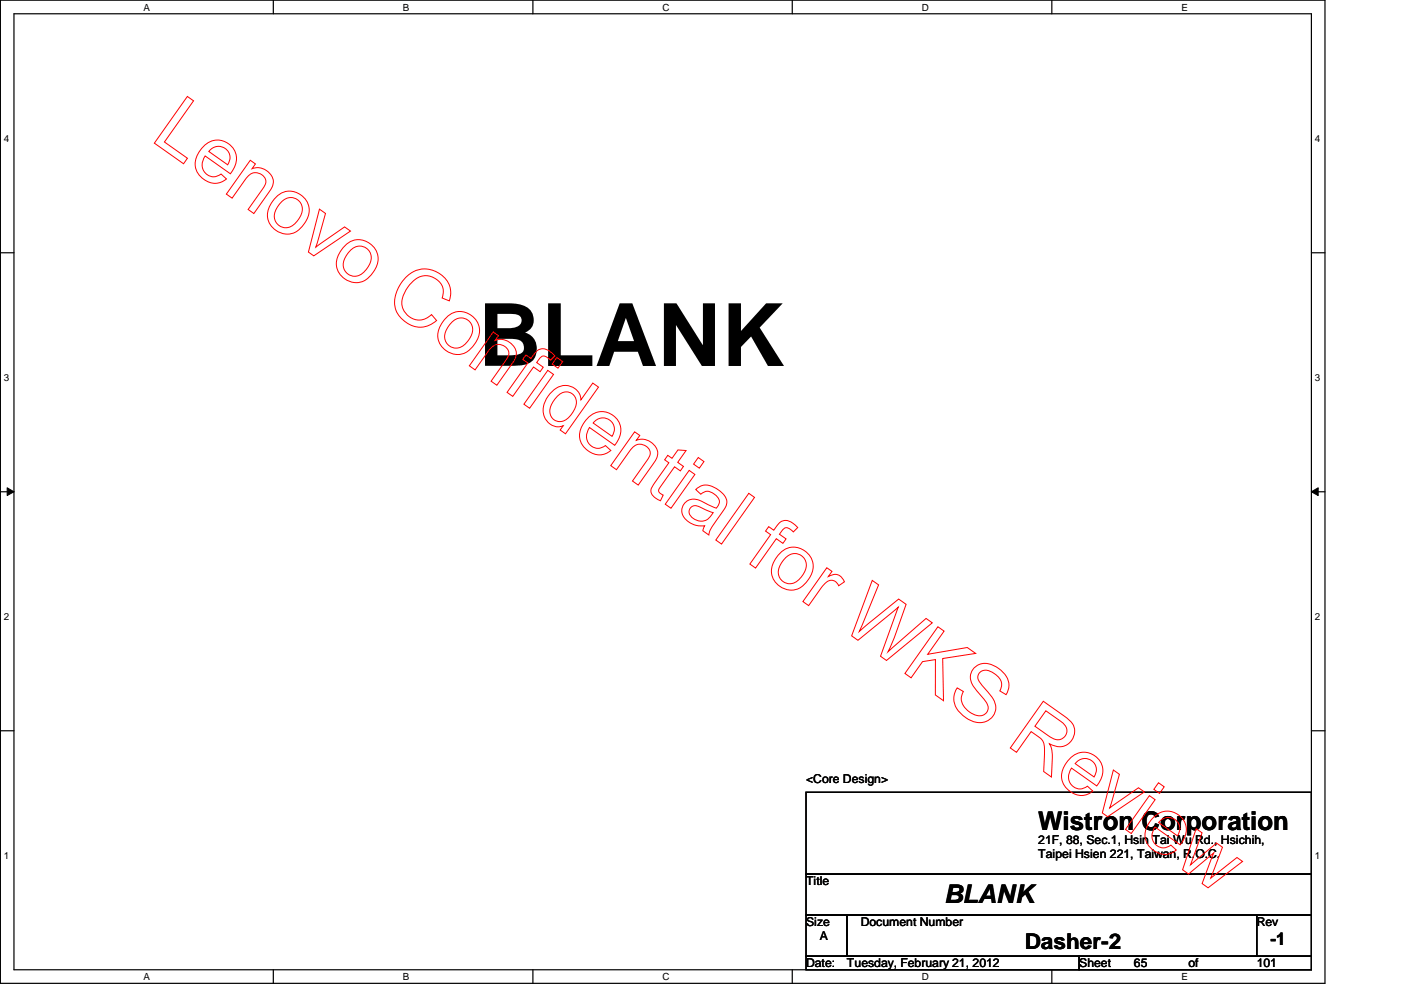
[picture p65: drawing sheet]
<svg xmlns="http://www.w3.org/2000/svg" width="297mm" height="210mm" viewBox="0 0 297 210" stroke-linecap="round" stroke-linejoin="round" font-family="sans-serif">
<defs><g id="words">
<text font-size="18.5" x="101.4" y="77.6">BLANK</text>
<g font-size="5.5">
<text x="220.1" y="175.9">Wistron Corporation</text>
<text x="200.1" y="191.5">BLANK</text>
</g>
<text font-size="4.6" x="217.3" y="201.2">Dasher-2</text>
<text font-size="3.7" x="269.4" y="200.4">-1</text>
<g font-size="2.6">
<text x="170.9" y="165.9">&lt;Core Design&gt;</text>
<text x="220.1" y="179">21F, 88, Sec.1, Hsin Tai Wu Rd., Hsichih,</text>
<text x="220.1" y="181.9">Taipei Hsien 221, Taiwan, R.O.C.</text>
<text x="170.9" y="187.7">Title</text>
<text x="170.9" y="196.3">Size</text>
<text x="182.5" y="196.3">Document Number</text>
<text x="266.4" y="196.3">Rev</text>
<text x="173.8" y="199.3">A</text>
<text x="170.9" y="205.1">Date:</text>
<text x="179.6" y="205.1">Tuesday, February 21, 2012</text>
<text x="228.8" y="205.1">Sheet</text>
<text x="240.4" y="205.1">65</text>
<text x="252" y="205.1">of</text>
<text x="266.4" y="205.1">101</text>
</g>
<g font-size="2.1">
<text x="30.4" y="2.2">A</text>
<text x="85.4" y="2.2">B</text>
<text x="140.5" y="2.2">C</text>
<text x="195.4" y="2.2">D</text>
<text x="250.5" y="2.2">E</text>
<text x=".8" y="30.1">4</text>
<text x="278.8" y="30.1">4</text>
<text x=".8" y="80.8">3</text>
<text x="278.8" y="80.8">3</text>
<text x=".8" y="131.5">2</text>
<text x="278.8" y="131.5">2</text>
<text x=".8" y="182.2">1</text>
<text x="278.8" y="182.2">1</text>
<text x="30.4" y="207.8">A</text>
<text x="85.4" y="207.8">B</text>
<text x="140.5" y="207.8">C</text>
<text x="195.4" y="207.8">D</text>
<text x="250.5" y="207.8">E</text>
</g>
</g></defs>
<path d="M.1 0h280.8v208.5h-280.8zM3 2.9h275v202.7h-275z" fill="none" stroke="#000" stroke-width=".25"/>
<g fill="#fff">
<path d="M30.4 .3h1.4v2.4h-1.4z"/>
<path d="M30.4 205.9h1.4v2.3h-1.4z"/>
</g>
<path d="M58 0v2.9M58 205.6v2.9" fill="none" stroke="#000" stroke-width=".25"/>
<g fill="#fff">
<path d="M85.4 .3h1.4v2.4h-1.4z"/>
<path d="M85.4 205.9h1.4v2.3h-1.4z"/>
</g>
<path d="M113 0v2.9M113 205.6v2.9" fill="none" stroke="#000" stroke-width=".25"/>
<g fill="#fff">
<path d="M140.5 .3h1.4v2.4h-1.4z"/>
<path d="M140.5 205.9h1.4v2.3h-1.4z"/>
</g>
<path d="M168 0v2.9M168 205.6v2.9" fill="none" stroke="#000" stroke-width=".25"/>
<g fill="#fff">
<path d="M195.4 .3h1.5v2.4h-1.5z"/>
<path d="M195.4 205.9h1.5v2.3h-1.5z"/>
</g>
<path d="M223 0v2.9M223 205.6v2.9" fill="none" stroke="#000" stroke-width=".25"/>
<g fill="#fff">
<path d="M250.5 .3h1.3v2.4h-1.3z"/>
<path d="M250.5 205.9h1.3v2.3h-1.3z"/>
<path d="M.8 28.2h1.1v2.4h-1.1z"/>
<path d="M278.8 28.2h1.1v2.4h-1.1z"/>
<path d="M.8 78.9h1.1v2.3h-1.1z"/>
<path d="M278.8 78.9h1.1v2.3h-1.1z"/>
</g>
<path d="M.1 53.6h2.9M278 53.6h2.9" fill="none" stroke="#000" stroke-width=".25"/>
<g fill="#fff">
<path d="M.8 129.6h1.1v2.3h-1.1z"/>
<path d="M278.8 129.6h1.1v2.3h-1.1z"/>
</g>
<path d="M.1 104.3h2.9M278 104.3h2.9" fill="none" stroke="#000" stroke-width=".25"/>
<path d="M1.5 103.4l1.5 .9-1.5 .8zM278 104.3l1.5-.9v1.7z" fill="#000"/>
<path d="M1.5 103.4l1.5 .9-1.5 .8zM278 104.3l1.5-.9v1.7z" fill="none" stroke="#000" stroke-width=".21"/>
<g fill="#fff">
<path d="M.8 180.3h1.1v2.3h-1.1z"/>
<path d="M278.8 180.3h1.1v2.3h-1.1z"/>
</g>
<path d="M.1 154.9h2.9M278 154.9h2.9M170.9 168h107.1v17.3h-107.1zM170.9 185.3h107.1v8.7h-107.1zM170.9 194h8.7v8.7h-8.7zM179.6 194h86.8v8.7h-86.8zM266.4 194h11.6v8.7h-11.6zM170.9 202.7h57.9v2.9h-57.9zM228.8 202.7h49.2v2.9h-49.2z" fill="none" stroke="#000" stroke-width=".25"/>
<g fill="none" stroke="#f00" stroke-width=".21">
<path d="M39.7 20.5l1.3 .9-6.1 8.7 4.8 3.5-.8 1.1-6.2-4.3zM43.3 30.9a4 4 0 0 1 5.7 0 4 4 0 0 1 0 5.8l-.2 .1-5.3-3.7a2.62 2.62 0 0 0-.4 2.9 2.62 2.62 0 0 0 2.6 1.4l1.2-.5 1.1 1a4.1 4.1 0 0 1-6.6-3.1 5.7 5.7 0 0 1 1.9-3.9zM44.6 31.8a2.44 2.44 0 0 1 3.3-.2 2.44 2.44 0 0 1 .4 3.3l-4-2.8zM53.1 34l1.1 .8-.8 1a3.3 3.3 0 0 1 4.5 3.3l-.7 1.4-3.4 4.8-1.2-.9 3.1-4.3a2.05 2.05 0 0 0 0-3 2.05 2.05 0 0 0-3 .1l-3.5 4.8-1.2-.8zM58.6 41.7a4.1 4.1 0 0 1 5.7 0 4.1 4.1 0 0 1 .3 5.7 4.1 4.1 0 0 1-6.1 1.5 4.1 4.1 0 0 1-.7-6.2zM59.8 42.7a2.53 2.53 0 0 1 3.5-.1 2.53 2.53 0 0 1 .3 3.5 3.4 3.4 0 0 1-3.4 2.2 2.59 2.59 0 0 1-1.5-4.2zM67.7 44.3l1.3 1-2 7.1 6.1-4.3 1.2 .9-7.8 5.2-1.1-.8zM73.2 52a4.1 4.1 0 0 1 5.7 0 4.1 4.1 0 0 1 .3 5.6 4.1 4.1 0 0 1-6 1.6 4.1 4.1 0 0 1-.8-6.2zM74.4 53a2.53 2.53 0 0 1 3.6-.2 2.53 2.53 0 0 1 .2 3.6 3.4 3.4 0 0 1-3.4 2.1 2.59 2.59 0 0 1-1.5-4.1zM85.9 58.9a5.5 5.5 0 0 1 5.9-1.6 5.5 5.5 0 0 1 3.8 4.7l-.3 1.8-1.6-.6a3.6 3.6 0 0 0-1.1-3.9 3.6 3.6 0 0 0-4.1-.4 6.7 6.7 0 0 0-3.2 6 3.7 3.7 0 0 0 6.2 1.8l1.1 1.3a5.2 5.2 0 0 1-7.8-.8 5.6 5.6 0 0 1 0-6.8zM94.7 67.2a4.1 4.1 0 0 1 5.7 0 4.1 4.1 0 0 1 .3 5.7 4.1 4.1 0 0 1-6 1.5 4.1 4.1 0 0 1-.8-6.2zM95.9 68.2a2.53 2.53 0 0 1 3.6-.1 2.53 2.53 0 0 1 .2 3.5 3.4 3.4 0 0 1-3.4 2.2 2.59 2.59 0 0 1-1.5-4.2z"/>
<path d="M104.6 70.4l1.1 .8-.7 1a3.3 3.3 0 0 1 4.4 3.3l-.7 1.4-3.4 4.8-1.2-.9 3.1-4.3a2.05 2.05 0 0 0 0-3 2.05 2.05 0 0 0-2.9 .1l-3.6 4.8-1.2-.8zM111.5 75.3l1.1 .7 .5-.7a2.33 2.33 0 0 1 4-.4l.6 .5-1 1a1.79 1.79 0 0 0-1.8-.8l-1.1 1.3 1.4 1-.7 .9-1.4-1-4.4 6.2-1.2-.8 4.4-6.2-1.1-.8zM116.1 78.5l1.3 .9-5.1 7.2-1.2-.9zM118.1 75.8l1.2 .9-1 1.4-1.2-.9zM116.8 83.2a3.5 3.5 0 0 1 3.7-1.4 3.5 3.5 0 0 1 2.7 3l2.5-3.6 1.2 .9-7 9.9-1.1-.8 .6-.9a3.4 3.4 0 0 1-3.4-1 3.4 3.4 0 0 1-.7-3.5l.6-1.4zM118.3 83.9a2.27 2.27 0 0 1 3.1-.4 2.27 2.27 0 0 1 .5 3.2 4.2 4.2 0 0 1-3 2.7 2.27 2.27 0 0 1-2.1-1.2 2.27 2.27 0 0 1 .1-2.4zM124.8 88.5a4 4 0 0 1 5.7 0 4 4 0 0 1 0 5.7l-.2 .2-5.3-3.8a2.62 2.62 0 0 0-.4 3 2.62 2.62 0 0 0 2.6 1.4l1.2-.5 1.1 1a4.1 4.1 0 0 1-6.6-3.2 5.7 5.7 0 0 1 1.9-3.8zM126.1 89.4a2.44 2.44 0 0 1 3.3-.2 2.44 2.44 0 0 1 .4 3.3l-4-2.8zM134.6 91.6l1 .7-.7 1a3.3 3.3 0 0 1 4.5 3.3l-.7 1.4-3.4 4.8-1.2-.8 3.1-4.4a2.05 2.05 0 0 0 0-2.9 2.05 2.05 0 0 0-3 .1l-3.5 4.8-1.2-.9zM141.6 96.5l.9 .7 1.2-1.8 1.8 .1-1.8 2.5 1.2 .9-.7 .9-1.2-.8-2.9 4.2a.92 .92 0 0 0-.5 .9 .92 .92 0 0 0 .8 .8l.2 .1-.6 1.2a2.49 2.49 0 0 1-2-2.4l.6-1.1 3.2-4.6-.9-.6zM146.1 99.7l1.2 .9-5 7.2-1.3-.9zM148 97l1.3 .9-1 1.4-1.2-.9z"/>
<path d="M146.5 107.6a1.6 1.6 0 0 1 2 0l2.7 1.1a2.7 2.7 0 0 1-2.6 1.8 2.7 2.7 0 0 1-2.5-1.8l.1-.7zM147.5 103.8a3.2 3.2 0 0 1 4.4-.2 3.5 3.5 0 0 1 2.2 3.1l-.5 1.1-1.6 2.4a6.9 6.9 0 0 0-1.7 3.2l-1.3-.9 .4-1a4.4 4.4 0 0 1-4.8-2.9 2.63 2.63 0 0 1 1.3-2.5 2.63 2.63 0 0 1 2.8 .2l3.2 1.4a1.75 1.75 0 0 0-.5-3 1.94 1.94 0 0 0-2.8 .1zM158.8 104.6l1.2 .9-7 9.9-1.2-.9zM163 111.7l1.1 .7 .5-.7a2.33 2.33 0 0 1 4-.4l.5 .5-.9 1a1.79 1.79 0 0 0-1.8-.8l-1.1 1.3 1.4 1-.7 .9-1.4-1-4.4 6.2-1.2-.8 4.4-6.2-1.1-.8zM165.5 117.2a4.1 4.1 0 0 1 5.6 0 4.1 4.1 0 0 1 .3 5.6 4.1 4.1 0 0 1-6 1.6 4.1 4.1 0 0 1-.8-6.2zM166.7 118.2a2.53 2.53 0 0 1 3.5-.2 2.53 2.53 0 0 1 .2 3.6 3.4 3.4 0 0 1-3.3 2.1 2.59 2.59 0 0 1-1.5-4.1zM175.3 120.4l1.1 .7-.8 1.1a2.13 2.13 0 0 1 3.4 1.2l-1.2 .8a1.72 1.72 0 0 0-1.5-1.2 1.72 1.72 0 0 0-1.6 .9l-3.3 4.5-1.2-.9zM184.9 123.1l1.4 .9-4.1 9.9 8.3-6.9 1.6 1.1-2.6 7.3-1.2 2.8 8-7.1 1.4 1-9.7 7.9-1.3-.9 3.7-10.4-8.5 7.1-1.3-1zM198.9 132.9l1.3 .9-3.5 4.9 8.4-1.4 1.8 1.2-7 1.1 .1 9-1.7-1.3v-7.5l-2.7 .5-2.4 3.4-1.3-.9zM206.5 141.7a3.7 3.7 0 0 1 5.2 0 4 4 0 0 1 2 4.8l-.4 .8-1.3-.8a2.49 2.49 0 0 0-1.1-3.6 2.35 2.35 0 0 0-3.1-.4 1.61 1.61 0 0 0 .1 2.5l.9 1a6.2 6.2 0 0 1 2.3 4.1 3.5 3.5 0 0 1-5.4 2.6 5.4 5.4 0 0 1-3.5-4.7l.2-.9 .5-1.2 1.4 .7a3.1 3.1 0 0 0 1.3 4.4 2.65 2.65 0 0 0 3.4 .2 1.97 1.97 0 0 0-.3-2.9l-.7-.7a6.3 6.3 0 0 1-2.3-4.1l.2-.8zM221.2 148.7l4.4 3.1a4.1 4.1 0 0 1 2.3 3.2 3.3 3.3 0 0 1-1.9 3 3.3 3.3 0 0 1-3.5-.3 5.5 5.5 0 0 1 .6 3.1l-.2 3.9-1.6-1.1 .2-4.6a2.78 2.78 0 0 0-1.4-2.8l-1.5-1.1-3.1 4.4-1.3-.9zM221.7 150.7l3.2 2.2a2.06 2.06 0 0 1 .6 3.5 2.19 2.19 0 0 1-2.8-.1l-3.3-2.3z"/>
<path d="M227 160.7a4 4 0 0 1 5.7 0 4 4 0 0 1 0 5.7l-.2 .2-5.3-3.7a2.62 2.62 0 0 0-.4 2.9 2.62 2.62 0 0 0 2.6 1.4l1.2-.5 1.1 1a4.1 4.1 0 0 1-6.6-3.1 5.7 5.7 0 0 1 1.9-3.9zM228.3 161.6a2.44 2.44 0 0 1 3.3-.2 2.44 2.44 0 0 1 .4 3.3l-4-2.8zM236.1 163.3l1.2 .9-2 7.1 6.1-4.3 1.2 .9-7.8 5.3-1.1-.8zM243.7 168.7l1.2 .9-5.1 7.1-1.2-.8zM244.7 173.2a4 4 0 0 1 5.7 0 4 4 0 0 1 0 5.7l-.2 .2-5.3-3.8a2.62 2.62 0 0 0-.4 3 2.62 2.62 0 0 0 2.6 1.4l1.2-.5 1.1 1a4.1 4.1 0 0 1-6.6-3.1 5.7 5.7 0 0 1 1.9-3.9zM245.6 166l1.2 .8-1 1.4-1.2-.8zM245.9 174.1a2.44 2.44 0 0 1 3.4-.2 2.44 2.44 0 0 1 .4 3.3l-4.1-2.8zM253.6 175.7l1.3 .9-2.5 6.8 5.5-4.6 1.3 .8-2.5 6.6 5.6-4.4 1.1 .8-7.3 5.6-1.2-.9 2.5-6.5-5.4 4.5-1.3-.9z"/>
</g>
<use href="#words"/>
</svg>
